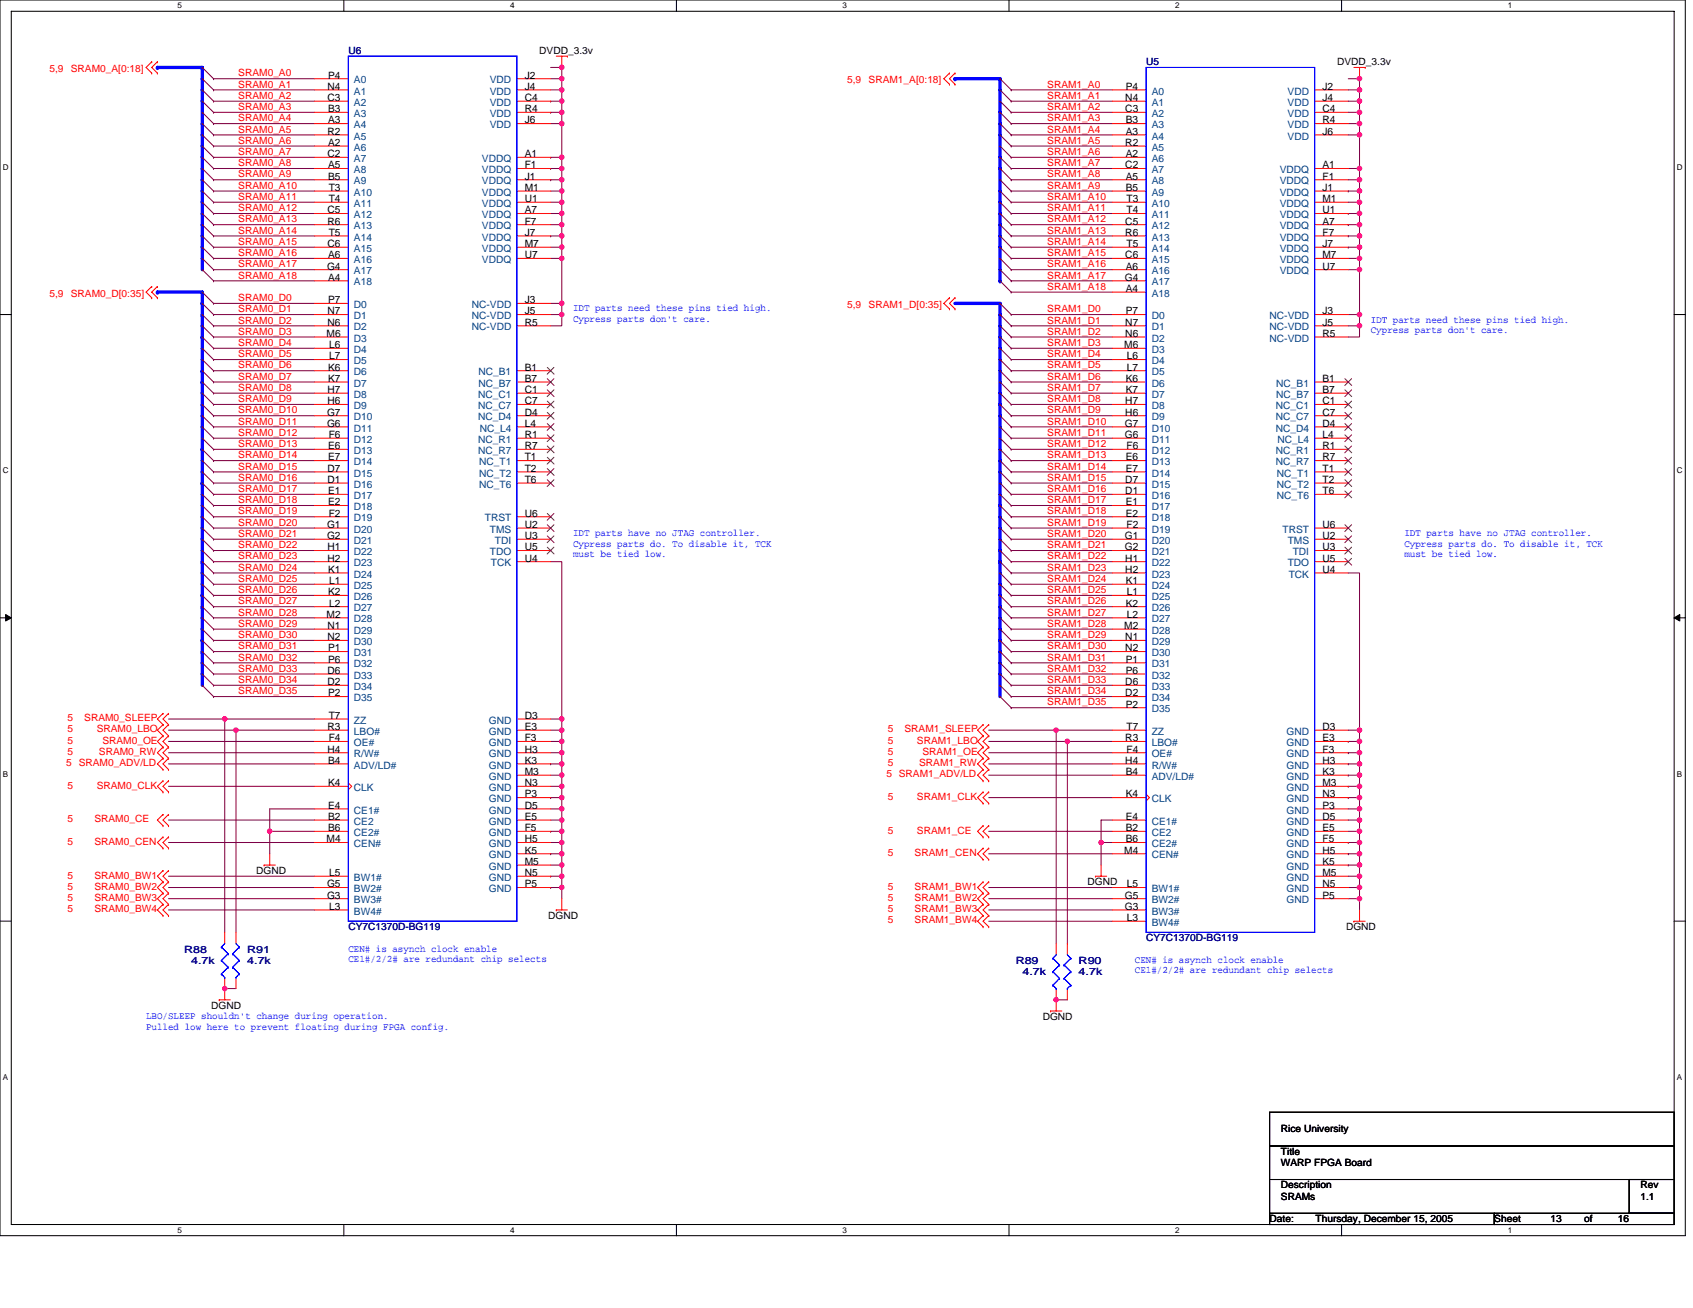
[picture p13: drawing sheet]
<svg xmlns="http://www.w3.org/2000/svg" width="279mm" height="216mm" viewBox="0 0 279 216" stroke-linecap="round" stroke-linejoin="round" font-family="sans-serif">
<defs><g id="words">
<g font-size="1.7" fill="#f00">
<text x="8.2" y="11.9">5,9</text>
<text x="11.7" y="11.9">SRAM0_A[0:18]</text>
<text x="39.3" y="12.6">SRAM0_A0</text>
<text x="39.3" y="14.5">SRAM0_A1</text>
<text x="39.3" y="16.3">SRAM0_A2</text>
<text x="139.8" y="13.7">5,9</text>
<text x="143.3" y="13.7">SRAM1_A[0:18]</text>
<text x="172.8" y="14.5">SRAM1_A0</text>
<text x="172.8" y="16.3">SRAM1_A1</text>
<text x="39.3" y="18.2">SRAM0_A3</text>
<text x="39.3" y="20">SRAM0_A4</text>
<text x="39.3" y="21.9">SRAM0_A5</text>
<text x="39.3" y="23.7">SRAM0_A6</text>
<text x="172.8" y="18.2">SRAM1_A2</text>
<text x="172.8" y="20">SRAM1_A3</text>
<text x="172.8" y="21.9">SRAM1_A4</text>
<text x="172.8" y="23.7">SRAM1_A5</text>
<text x="39.3" y="29.3">SRAM0_A9</text>
<text x="39.3" y="25.6">SRAM0_A7</text>
<text x="39.3" y="27.4">SRAM0_A8</text>
<text x="172.8" y="25.6">SRAM1_A6</text>
<text x="172.8" y="27.4">SRAM1_A7</text>
<text x="172.8" y="29.3">SRAM1_A8</text>
<text x="39.3" y="31.2">SRAM0_A10</text>
<text x="39.3" y="33">SRAM0_A11</text>
<text x="39.3" y="34.9">SRAM0_A12</text>
<text x="172.8" y="31.2">SRAM1_A9</text>
<text x="172.8" y="34.9">SRAM1_A11</text>
<text x="172.8" y="33">SRAM1_A10</text>
<text x="39.3" y="36.7">SRAM0_A13</text>
<text x="39.3" y="38.6">SRAM0_A14</text>
<text x="39.3" y="40.4">SRAM0_A15</text>
<text x="172.8" y="40.4">SRAM1_A14</text>
<text x="172.8" y="38.6">SRAM1_A13</text>
<text x="172.8" y="36.7">SRAM1_A12</text>
<text x="39.3" y="42.3">SRAM0_A16</text>
<text x="39.3" y="44.1">SRAM0_A17</text>
<text x="39.3" y="46">SRAM0_A18</text>
<text x="172.8" y="42.3">SRAM1_A15</text>
<text x="172.8" y="44.1">SRAM1_A16</text>
<text x="172.8" y="46">SRAM1_A17</text>
<text x="172.8" y="47.8">SRAM1_A18</text>
<text x="8.2" y="49">5,9</text>
<text x="11.7" y="49">SRAM0_D[0:35]</text>
<text x="39.3" y="49.7">SRAM0_D0</text>
<text x="39.3" y="53.4">SRAM0_D2</text>
<text x="39.3" y="51.5">SRAM0_D1</text>
<text x="139.8" y="50.8">5,9</text>
<text x="143.3" y="50.8">SRAM1_D[0:35]</text>
<text x="172.8" y="53.4">SRAM1_D1</text>
<text x="172.8" y="51.5">SRAM1_D0</text>
<text x="39.3" y="59">SRAM0_D5</text>
<text x="39.3" y="55.2">SRAM0_D3</text>
<text x="39.3" y="57.1">SRAM0_D4</text>
<text x="172.8" y="55.2">SRAM1_D2</text>
<text x="172.8" y="57.1">SRAM1_D3</text>
<text x="172.8" y="59">SRAM1_D4</text>
<text x="39.3" y="64.5">SRAM0_D8</text>
<text x="39.3" y="60.8">SRAM0_D6</text>
<text x="39.3" y="62.7">SRAM0_D7</text>
<text x="172.8" y="60.8">SRAM1_D5</text>
<text x="172.8" y="62.7">SRAM1_D6</text>
<text x="172.8" y="64.5">SRAM1_D7</text>
<text x="39.3" y="66.4">SRAM0_D9</text>
<text x="39.3" y="70.1">SRAM0_D11</text>
<text x="39.3" y="68.2">SRAM0_D10</text>
<text x="39.3" y="71.9">SRAM0_D12</text>
<text x="172.8" y="66.4">SRAM1_D8</text>
<text x="172.8" y="71.9">SRAM1_D11</text>
<text x="172.8" y="70.1">SRAM1_D10</text>
<text x="172.8" y="68.2">SRAM1_D9</text>
<text x="39.3" y="77.5">SRAM0_D15</text>
<text x="39.3" y="75.6">SRAM0_D14</text>
<text x="39.3" y="73.8">SRAM0_D13</text>
<text x="172.8" y="73.8">SRAM1_D12</text>
<text x="172.8" y="75.6">SRAM1_D13</text>
<text x="172.8" y="77.5">SRAM1_D14</text>
<text x="39.3" y="79.4">SRAM0_D16</text>
<text x="39.3" y="81.2">SRAM0_D17</text>
<text x="39.3" y="83.1">SRAM0_D18</text>
<text x="172.8" y="79.4">SRAM1_D15</text>
<text x="172.8" y="81.2">SRAM1_D16</text>
<text x="172.8" y="83.1">SRAM1_D17</text>
<text x="39.3" y="88.6">SRAM0_D21</text>
<text x="39.3" y="86.8">SRAM0_D20</text>
<text x="39.3" y="84.9">SRAM0_D19</text>
<text x="172.8" y="88.6">SRAM1_D20</text>
<text x="172.8" y="86.8">SRAM1_D19</text>
<text x="172.8" y="84.9">SRAM1_D18</text>
<text x="39.3" y="94.2">SRAM0_D24</text>
<text x="39.3" y="92.3">SRAM0_D23</text>
<text x="39.3" y="90.5">SRAM0_D22</text>
<text x="172.8" y="92.3">SRAM1_D22</text>
<text x="172.8" y="90.5">SRAM1_D21</text>
<text x="172.8" y="94.2">SRAM1_D23</text>
<text x="39.3" y="101.6">SRAM0_D28</text>
<text x="39.3" y="99.8">SRAM0_D27</text>
<text x="39.3" y="96.1">SRAM0_D25</text>
<text x="39.3" y="97.9">SRAM0_D26</text>
<text x="172.8" y="96.1">SRAM1_D24</text>
<text x="172.8" y="97.9">SRAM1_D25</text>
<text x="172.8" y="99.8">SRAM1_D26</text>
<text x="172.8" y="101.6">SRAM1_D27</text>
<text x="39.3" y="103.5">SRAM0_D29</text>
<text x="39.3" y="105.3">SRAM0_D30</text>
<text x="39.3" y="107.2">SRAM0_D31</text>
<text x="172.8" y="103.5">SRAM1_D28</text>
<text x="172.8" y="105.3">SRAM1_D29</text>
<text x="172.8" y="107.2">SRAM1_D30</text>
<text x="39.3" y="110.9">SRAM0_D33</text>
<text x="39.3" y="109">SRAM0_D32</text>
<text x="39.3" y="112.7">SRAM0_D34</text>
<text x="172.8" y="112.7">SRAM1_D33</text>
<text x="172.8" y="110.9">SRAM1_D32</text>
<text x="172.8" y="109">SRAM1_D31</text>
<text x="11.1" y="119">5</text>
<text x="13.9" y="119">SRAM0_SLEEP</text>
<text x="39.3" y="114.6">SRAM0_D35</text>
<text x="172.8" y="116.4">SRAM1_D35</text>
<text x="172.8" y="114.6">SRAM1_D34</text>
<text x="11.1" y="120.9">5</text>
<text x="11.1" y="124.6">5</text>
<text x="11.1" y="122.7">5</text>
<text x="16" y="120.9">SRAM0_LBO</text>
<text x="16.3" y="124.6">SRAM0_RW</text>
<text x="16.9" y="122.7">SRAM0_OE</text>
<text x="146.5" y="122.7">5</text>
<text x="146.5" y="120.9">5</text>
<text x="146.5" y="124.6">5</text>
<text x="149.3" y="120.9">SRAM1_SLEEP</text>
<text x="151.3" y="122.7">SRAM1_LBO</text>
<text x="152.2" y="124.6">SRAM1_OE</text>
<text x="10.9" y="126.5">5 SRAM0_ADV/LD</text>
<text x="11.1" y="130.2">5</text>
<text x="16" y="130.2">SRAM0_CLK</text>
<text x="146.3" y="128.3">5 SRAM1_ADV/LD</text>
<text x="146.5" y="126.5">5</text>
<text x="151.7" y="126.5">SRAM1_RW</text>
<text x="11.1" y="135.7">5</text>
<text x="15.6" y="135.7">SRAM0_CE</text>
<text x="146.5" y="137.6">5</text>
<text x="146.5" y="132">5</text>
<text x="151.3" y="137.6">SRAM1_CE</text>
<text x="151.3" y="132">SRAM1_CLK</text>
<text x="11.1" y="139.4">5</text>
<text x="15.6" y="139.4">SRAM0_CEN</text>
<text x="146.5" y="141.3">5</text>
<text x="150.9" y="141.3">SRAM1_CEN</text>
<text x="11.1" y="145">5</text>
<text x="11.1" y="146.9">5</text>
<text x="11.1" y="148.7">5</text>
<text x="15.6" y="145">SRAM0_BW1</text>
<text x="15.6" y="146.9">SRAM0_BW2</text>
<text x="15.6" y="148.7">SRAM0_BW3</text>
<text x="146.5" y="146.9">5</text>
<text x="146.5" y="148.7">5</text>
<text x="150.9" y="146.9">SRAM1_BW1</text>
<text x="150.9" y="148.7">SRAM1_BW2</text>
<text x="11.1" y="150.6">5</text>
<text x="15.6" y="150.6">SRAM0_BW4</text>
<text x="146.5" y="150.6">5</text>
<text x="146.5" y="152.4">5</text>
<text x="150.9" y="150.6">SRAM1_BW3</text>
<text x="150.9" y="152.4">SRAM1_BW4</text>
</g>
<g font-size="1.7" fill="#000080">
<text x="57.5" y="8.9">U6</text>
<text x="189.1" y="10.8">U5</text>
<text x="57.5" y="153.5">CY7C1370D-BG119</text>
<text x="189.1" y="155.4">CY7C1370D-BG119</text>
<text x="30.4" y="157.2">R88</text>
<text x="31.5" y="159.1">4.7k</text>
<text x="40.8" y="157.2">R91</text>
<text x="40.8" y="159.1">4.7k</text>
<text x="167.6" y="159.1">R89</text>
<text x="168.7" y="161">4.7k</text>
<text x="178" y="159.1">R90</text>
<text x="178" y="161">4.7k</text>
</g>
<g font-size="1.7">
<text x="89" y="8.9">DVDD_3.3v</text>
<text x="220.7" y="10.8">DVDD_3.3v</text>
<text x="54.1" y="14.8">N4</text>
<text x="54.1" y="16.7">C3</text>
<text x="54.1" y="13">P4</text>
<text x="86.6" y="13">J2</text>
<text x="86.6" y="16.7">C4</text>
<text x="86.6" y="14.8">J4</text>
<text x="185.7" y="16.7">N4</text>
<text x="185.8" y="14.8">P4</text>
<text x="218.2" y="14.8">J2</text>
<text x="218.2" y="16.7">J4</text>
<text x="54.1" y="22.2">R2</text>
<text x="54.1" y="18.5">B3</text>
<text x="54.1" y="20.4">A3</text>
<text x="86.6" y="18.5">R4</text>
<text x="86.6" y="20.4">J6</text>
<text x="185.7" y="18.5">C3</text>
<text x="185.8" y="20.4">B3</text>
<text x="185.8" y="22.2">A3</text>
<text x="218.2" y="18.5">C4</text>
<text x="218.2" y="20.4">R4</text>
<text x="218.2" y="22.2">J6</text>
<text x="54.1" y="26">C2</text>
<text x="54.1" y="24.1">A2</text>
<text x="54.1" y="27.8">A5</text>
<text x="54.1" y="29.7">B5</text>
<text x="86.6" y="26">A1</text>
<text x="86.6" y="27.8">F1</text>
<text x="86.6" y="29.7">J1</text>
<text x="185.7" y="24.1">R2</text>
<text x="185.7" y="27.8">C2</text>
<text x="185.8" y="26">A2</text>
<text x="185.8" y="29.7">A5</text>
<text x="218.2" y="27.8">A1</text>
<text x="218.2" y="29.7">F1</text>
<text x="54.1" y="35.2">C5</text>
<text x="54.3" y="31.5">T3</text>
<text x="54.3" y="33.4">T4</text>
<text x="86.6" y="31.5">M1</text>
<text x="86.6" y="33.4">U1</text>
<text x="86.6" y="35.2">A7</text>
<text x="185.8" y="31.5">B5</text>
<text x="185.9" y="33.4">T3</text>
<text x="185.9" y="35.2">T4</text>
<text x="218.2" y="31.5">J1</text>
<text x="218.2" y="33.4">M1</text>
<text x="218.2" y="35.2">U1</text>
<text x="54.1" y="37.1">R6</text>
<text x="54.1" y="40.8">C6</text>
<text x="54.3" y="38.9">T5</text>
<text x="86.6" y="37.1">F7</text>
<text x="86.6" y="38.9">J7</text>
<text x="86.6" y="40.8">M7</text>
<text x="185.7" y="37.1">C5</text>
<text x="185.7" y="38.9">R6</text>
<text x="185.9" y="40.8">T5</text>
<text x="218.2" y="37.1">A7</text>
<text x="218.2" y="38.9">F7</text>
<text x="218.2" y="40.8">J7</text>
<text x="54" y="44.5">G4</text>
<text x="54.1" y="42.6">A6</text>
<text x="54.1" y="46.3">A4</text>
<text x="86.6" y="42.6">U7</text>
<text x="185.6" y="46.3">G4</text>
<text x="185.7" y="42.6">C6</text>
<text x="185.8" y="44.5">A6</text>
<text x="218.2" y="42.6">M7</text>
<text x="218.2" y="44.5">U7</text>
<text x="54.1" y="51.9">N7</text>
<text x="54.1" y="53.8">N6</text>
<text x="54.1" y="50.1">P7</text>
<text x="86.6" y="51.9">J5</text>
<text x="86.6" y="53.8">R5</text>
<text x="86.6" y="50.1">J3</text>
<text x="185.7" y="53.8">N7</text>
<text x="185.8" y="51.9">P7</text>
<text x="185.8" y="48.2">A4</text>
<text x="218.2" y="53.8">J5</text>
<text x="218.2" y="51.9">J3</text>
<text x="53.9" y="55.6">M6</text>
<text x="54.3" y="57.5">L6</text>
<text x="54.3" y="59.3">L7</text>
<text x="185.5" y="57.5">M6</text>
<text x="185.7" y="55.6">N6</text>
<text x="186" y="59.3">L6</text>
<text x="218.2" y="55.6">R5</text>
<text x="54.1" y="64.9">H7</text>
<text x="54.1" y="61.2">K6</text>
<text x="54.1" y="63">K7</text>
<text x="86.6" y="64.9">C1</text>
<text x="86.6" y="61.2">B1</text>
<text x="86.6" y="63">B7</text>
<text x="185.8" y="63">K6</text>
<text x="185.8" y="64.9">K7</text>
<text x="186" y="61.2">L7</text>
<text x="218.2" y="63">B1</text>
<text x="218.2" y="64.9">B7</text>
<text x="54" y="68.6">G7</text>
<text x="54" y="70.4">G6</text>
<text x="54.1" y="66.7">H6</text>
<text x="86.6" y="70.4">L4</text>
<text x="86.6" y="68.6">D4</text>
<text x="86.6" y="66.7">C7</text>
<text x="185.6" y="70.4">G7</text>
<text x="185.7" y="66.7">H7</text>
<text x="185.7" y="68.6">H6</text>
<text x="218.2" y="66.7">C1</text>
<text x="218.2" y="70.4">D4</text>
<text x="218.2" y="68.6">C7</text>
<text x="54.1" y="77.9">D7</text>
<text x="54.1" y="74.1">E6</text>
<text x="54.1" y="76">E7</text>
<text x="54.3" y="72.3">F6</text>
<text x="86.6" y="72.3">R1</text>
<text x="86.6" y="74.1">R7</text>
<text x="86.6" y="76">T1</text>
<text x="86.6" y="77.9">T2</text>
<text x="185.6" y="72.3">G6</text>
<text x="185.8" y="76">E6</text>
<text x="185.8" y="77.9">E7</text>
<text x="185.9" y="74.1">F6</text>
<text x="218.2" y="72.3">L4</text>
<text x="218.2" y="74.1">R1</text>
<text x="218.2" y="76">R7</text>
<text x="218.2" y="77.9">T1</text>
<text x="54.1" y="79.7">D1</text>
<text x="54.1" y="81.6">E1</text>
<text x="54.1" y="83.4">E2</text>
<text x="86.6" y="79.7">T6</text>
<text x="185.7" y="79.7">D7</text>
<text x="185.7" y="81.6">D1</text>
<text x="185.8" y="83.4">E1</text>
<text x="218.2" y="79.7">T2</text>
<text x="218.2" y="81.6">T6</text>
<text x="54" y="87.1">G1</text>
<text x="54" y="89">G2</text>
<text x="54.3" y="85.3">F2</text>
<text x="86.6" y="89">U3</text>
<text x="86.6" y="87.1">U2</text>
<text x="86.6" y="85.3">U6</text>
<text x="185.6" y="89">G1</text>
<text x="185.8" y="85.3">E2</text>
<text x="185.9" y="87.1">F2</text>
<text x="218.2" y="87.1">U6</text>
<text x="218.2" y="89">U2</text>
<text x="54.1" y="90.8">H1</text>
<text x="54.1" y="92.7">H2</text>
<text x="54.1" y="94.6">K1</text>
<text x="86.6" y="92.7">U4</text>
<text x="86.6" y="90.8">U5</text>
<text x="185.6" y="90.8">G2</text>
<text x="185.7" y="92.7">H1</text>
<text x="185.7" y="94.6">H2</text>
<text x="218.2" y="90.8">U3</text>
<text x="218.2" y="94.6">U4</text>
<text x="218.2" y="92.7">U5</text>
<text x="53.9" y="102">M2</text>
<text x="54.1" y="98.3">K2</text>
<text x="54.3" y="96.4">L1</text>
<text x="54.3" y="100.1">L2</text>
<text x="185.8" y="96.4">K1</text>
<text x="185.8" y="100.1">K2</text>
<text x="186" y="98.3">L1</text>
<text x="186" y="102">L2</text>
<text x="54.1" y="103.8">N1</text>
<text x="54.1" y="105.7">N2</text>
<text x="54.1" y="107.5">P1</text>
<text x="185.5" y="103.8">M2</text>
<text x="185.7" y="105.7">N1</text>
<text x="185.7" y="107.5">N2</text>
<text x="54.1" y="111.2">D6</text>
<text x="54.1" y="113.1">D2</text>
<text x="54.1" y="109.4">P6</text>
<text x="185.7" y="113.1">D6</text>
<text x="185.8" y="109.4">P1</text>
<text x="185.8" y="111.2">P6</text>
<text x="54.1" y="115">P2</text>
<text x="54.3" y="118.7">T7</text>
<text x="86.6" y="118.7">D3</text>
<text x="185.7" y="115">D2</text>
<text x="185.8" y="116.8">P2</text>
<text x="54.1" y="120.5">R3</text>
<text x="54.1" y="124.2">H4</text>
<text x="54.3" y="122.4">F4</text>
<text x="86.6" y="120.5">E3</text>
<text x="86.6" y="122.4">F3</text>
<text x="86.6" y="124.2">H3</text>
<text x="185.7" y="122.4">R3</text>
<text x="185.9" y="124.2">F4</text>
<text x="185.9" y="120.5">T7</text>
<text x="218.2" y="120.5">D3</text>
<text x="218.2" y="122.4">E3</text>
<text x="218.2" y="124.2">F3</text>
<text x="54.1" y="126.1">B4</text>
<text x="54.1" y="129.8">K4</text>
<text x="86.6" y="126.1">K3</text>
<text x="86.6" y="127.9">M3</text>
<text x="86.6" y="129.8">N3</text>
<text x="86.6" y="131.6">P3</text>
<text x="185.7" y="126.1">H4</text>
<text x="185.8" y="127.9">B4</text>
<text x="185.8" y="131.6">K4</text>
<text x="218.2" y="126.1">H3</text>
<text x="218.2" y="127.9">K3</text>
<text x="218.2" y="129.8">M3</text>
<text x="218.2" y="131.6">N3</text>
<text x="54.1" y="133.5">E4</text>
<text x="54.1" y="135.3">B2</text>
<text x="54.1" y="137.2">B6</text>
<text x="86.6" y="133.5">D5</text>
<text x="86.6" y="135.3">E5</text>
<text x="86.6" y="137.2">F5</text>
<text x="185.8" y="135.3">E4</text>
<text x="185.8" y="137.2">B2</text>
<text x="218.2" y="133.5">P3</text>
<text x="218.2" y="135.3">D5</text>
<text x="218.2" y="137.2">E5</text>
<text x="53.9" y="139">M4</text>
<text x="86.6" y="139">H5</text>
<text x="86.6" y="140.9">K5</text>
<text x="86.6" y="142.8">M5</text>
<text x="185.5" y="140.9">M4</text>
<text x="185.8" y="139">B6</text>
<text x="218.2" y="139">F5</text>
<text x="218.2" y="140.9">H5</text>
<text x="218.2" y="142.8">K5</text>
<text x="42.3" y="144.3">DGND</text>
<text x="54" y="146.5">G5</text>
<text x="54" y="148.3">G3</text>
<text x="54.3" y="144.6">L5</text>
<text x="86.6" y="144.6">N5</text>
<text x="86.6" y="146.5">P5</text>
<text x="179.5" y="146.1">DGND</text>
<text x="185.6" y="148.3">G5</text>
<text x="186" y="146.5">L5</text>
<text x="218.2" y="144.6">M5</text>
<text x="218.2" y="146.5">N5</text>
<text x="218.2" y="148.3">P5</text>
<text x="54.3" y="150.2">L3</text>
<text x="90.5" y="151.7">DGND</text>
<text x="185.6" y="150.2">G3</text>
<text x="186" y="152">L3</text>
<text x="222.1" y="153.5">DGND</text>
<text x="34.9" y="166.5">DGND</text>
<text x="172.1" y="168.4">DGND</text>
<text x="211.4" y="190.6">Title</text>
<text x="211.4" y="186.9">Rice University</text>
<text x="211.4" y="196.2">Description</text>
<text x="211.4" y="192.5">WARP FPGA Board</text>
<text x="270.7" y="196.2">Rev</text>
<text x="209.5" y="201.7">Date:</text>
<text x="211.4" y="198">SRAMs</text>
<text x="217.1" y="201.7">Thursday, December 15, 2005</text>
<text x="246.6" y="201.7">Sheet</text>
<text x="255.9" y="201.7">13</text>
<text x="261.5" y="201.7">of</text>
<text x="267" y="201.7">16</text>
<text x="270.7" y="198">1.1</text>
</g>
<g font-size="1.7" fill="#004080">
<text x="58.4" y="13.8">A0</text>
<text x="58.4" y="15.6">A1</text>
<text x="58.4" y="17.5">A2</text>
<text x="80.8" y="13.8">VDD</text>
<text x="80.8" y="17.5">VDD</text>
<text x="80.8" y="15.6">VDD</text>
<text x="190.1" y="15.6">A0</text>
<text x="190.1" y="17.5">A1</text>
<text x="212.5" y="15.6">VDD</text>
<text x="212.5" y="17.5">VDD</text>
<text x="58.4" y="19.3">A3</text>
<text x="58.4" y="21.2">A4</text>
<text x="58.4" y="23">A5</text>
<text x="80.8" y="19.3">VDD</text>
<text x="80.8" y="21.2">VDD</text>
<text x="190.1" y="19.3">A2</text>
<text x="190.1" y="21.2">A3</text>
<text x="190.1" y="23">A4</text>
<text x="212.5" y="19.3">VDD</text>
<text x="212.5" y="21.2">VDD</text>
<text x="212.5" y="23">VDD</text>
<text x="58.4" y="24.9">A6</text>
<text x="58.4" y="26.7">A7</text>
<text x="58.4" y="28.6">A8</text>
<text x="79.5" y="26.7">VDDQ</text>
<text x="79.5" y="28.6">VDDQ</text>
<text x="190.1" y="24.9">A5</text>
<text x="190.1" y="26.7">A6</text>
<text x="190.1" y="28.6">A7</text>
<text x="211.2" y="28.6">VDDQ</text>
<text x="58.4" y="32.3">A10</text>
<text x="58.4" y="34.1">A11</text>
<text x="58.4" y="30.4">A9</text>
<text x="79.5" y="30.4">VDDQ</text>
<text x="79.5" y="32.3">VDDQ</text>
<text x="79.5" y="34.1">VDDQ</text>
<text x="190.1" y="34.1">A10</text>
<text x="190.1" y="30.4">A8</text>
<text x="190.1" y="32.3">A9</text>
<text x="211.2" y="30.4">VDDQ</text>
<text x="211.2" y="32.3">VDDQ</text>
<text x="211.2" y="34.1">VDDQ</text>
<text x="58.4" y="36">A12</text>
<text x="58.4" y="37.8">A13</text>
<text x="58.4" y="39.7">A14</text>
<text x="58.4" y="41.6">A15</text>
<text x="79.5" y="36">VDDQ</text>
<text x="79.5" y="37.8">VDDQ</text>
<text x="79.5" y="39.7">VDDQ</text>
<text x="79.5" y="41.6">VDDQ</text>
<text x="190.1" y="36">A11</text>
<text x="190.1" y="37.8">A12</text>
<text x="190.1" y="39.7">A13</text>
<text x="190.1" y="41.6">A14</text>
<text x="211.2" y="36">VDDQ</text>
<text x="211.2" y="37.8">VDDQ</text>
<text x="211.2" y="39.7">VDDQ</text>
<text x="211.2" y="41.6">VDDQ</text>
<text x="58.4" y="43.4">A16</text>
<text x="58.4" y="45.3">A17</text>
<text x="58.4" y="47.1">A18</text>
<text x="79.5" y="43.4">VDDQ</text>
<text x="190.1" y="43.4">A15</text>
<text x="190.1" y="45.3">A16</text>
<text x="190.1" y="47.1">A17</text>
<text x="211.2" y="43.4">VDDQ</text>
<text x="211.2" y="45.3">VDDQ</text>
<text x="58.4" y="50.8">D0</text>
<text x="58.4" y="52.7">D1</text>
<text x="77.9" y="52.7">NC-VDD</text>
<text x="77.9" y="50.8">NC-VDD</text>
<text x="190.1" y="52.7">D0</text>
<text x="190.1" y="49">A18</text>
<text x="209.5" y="52.7">NC-VDD</text>
<text x="58.4" y="54.5">D2</text>
<text x="58.4" y="56.4">D3</text>
<text x="58.4" y="58.3">D4</text>
<text x="77.9" y="54.5">NC-VDD</text>
<text x="190.1" y="54.5">D1</text>
<text x="190.1" y="56.4">D2</text>
<text x="190.1" y="58.3">D3</text>
<text x="209.5" y="54.5">NC-VDD</text>
<text x="209.5" y="56.4">NC-VDD</text>
<text x="58.4" y="60.1">D5</text>
<text x="58.4" y="62">D6</text>
<text x="58.4" y="65.7">D8</text>
<text x="58.4" y="63.8">D7</text>
<text x="78.9" y="65.7">NC_C1</text>
<text x="79" y="62">NC_B1</text>
<text x="79" y="63.8">NC_B7</text>
<text x="190.1" y="60.1">D4</text>
<text x="190.1" y="62">D5</text>
<text x="190.1" y="63.8">D6</text>
<text x="190.1" y="65.7">D7</text>
<text x="210.6" y="63.8">NC_B1</text>
<text x="210.6" y="65.7">NC_B7</text>
<text x="58.4" y="69.4">D10</text>
<text x="58.4" y="71.2">D11</text>
<text x="58.4" y="67.5">D9</text>
<text x="78.9" y="69.4">NC_D4</text>
<text x="78.9" y="67.5">NC_C7</text>
<text x="79.2" y="71.2">NC_L4</text>
<text x="190.1" y="71.2">D10</text>
<text x="190.1" y="67.5">D8</text>
<text x="190.1" y="69.4">D9</text>
<text x="210.5" y="67.5">NC_C1</text>
<text x="210.5" y="71.2">NC_D4</text>
<text x="210.5" y="69.4">NC_C7</text>
<text x="58.4" y="73.1">D12</text>
<text x="58.4" y="74.9">D13</text>
<text x="58.4" y="76.8">D14</text>
<text x="78.9" y="73.1">NC_R1</text>
<text x="78.9" y="74.9">NC_R7</text>
<text x="79.1" y="76.8">NC_T1</text>
<text x="190.1" y="73.1">D11</text>
<text x="190.1" y="74.9">D12</text>
<text x="190.1" y="76.8">D13</text>
<text x="210.5" y="74.9">NC_R1</text>
<text x="210.5" y="76.8">NC_R7</text>
<text x="210.8" y="73.1">NC_L4</text>
<text x="58.4" y="78.7">D15</text>
<text x="58.4" y="80.5">D16</text>
<text x="58.4" y="82.4">D17</text>
<text x="79.1" y="78.7">NC_T2</text>
<text x="79.1" y="80.5">NC_T6</text>
<text x="190.1" y="78.7">D14</text>
<text x="190.1" y="80.5">D15</text>
<text x="190.1" y="82.4">D16</text>
<text x="210.7" y="78.7">NC_T1</text>
<text x="210.7" y="80.5">NC_T2</text>
<text x="210.7" y="82.4">NC_T6</text>
<text x="58.4" y="84.2">D18</text>
<text x="58.4" y="86.1">D19</text>
<text x="58.4" y="87.9">D20</text>
<text x="58.4" y="89.8">D21</text>
<text x="80" y="86.1">TRST</text>
<text x="80.9" y="87.9">TMS</text>
<text x="81.7" y="89.8">TDI</text>
<text x="190.1" y="84.2">D17</text>
<text x="190.1" y="86.1">D18</text>
<text x="190.1" y="87.9">D19</text>
<text x="190.1" y="89.8">D20</text>
<text x="211.7" y="87.9">TRST</text>
<text x="212.5" y="89.8">TMS</text>
<text x="58.4" y="91.6">D22</text>
<text x="58.4" y="93.5">D23</text>
<text x="58.4" y="95.3">D24</text>
<text x="80.9" y="91.6">TDO</text>
<text x="81" y="93.5">TCK</text>
<text x="190.1" y="91.6">D21</text>
<text x="190.1" y="93.5">D22</text>
<text x="190.1" y="95.3">D23</text>
<text x="212.5" y="93.5">TDO</text>
<text x="212.7" y="95.3">TCK</text>
<text x="213.3" y="91.6">TDI</text>
<text x="58.4" y="97.2">D25</text>
<text x="58.4" y="99">D26</text>
<text x="58.4" y="100.9">D27</text>
<text x="190.1" y="97.2">D24</text>
<text x="190.1" y="99">D25</text>
<text x="190.1" y="100.9">D26</text>
<text x="58.4" y="102.7">D28</text>
<text x="58.4" y="104.6">D29</text>
<text x="58.4" y="106.5">D30</text>
<text x="190.1" y="102.7">D27</text>
<text x="190.1" y="104.6">D28</text>
<text x="190.1" y="106.5">D29</text>
<text x="58.4" y="108.3">D31</text>
<text x="58.4" y="110.2">D32</text>
<text x="58.4" y="112">D33</text>
<text x="58.4" y="113.9">D34</text>
<text x="190.1" y="108.3">D30</text>
<text x="190.1" y="110.2">D31</text>
<text x="190.1" y="112">D32</text>
<text x="190.1" y="113.9">D33</text>
<text x="58.4" y="115.7">D35</text>
<text x="58.4" y="119.4">ZZ</text>
<text x="80.7" y="119.4">GND</text>
<text x="190.1" y="115.7">D34</text>
<text x="190.1" y="117.6">D35</text>
<text x="58.4" y="121.3">LBO#</text>
<text x="58.4" y="123.1">OE#</text>
<text x="58.4" y="125">R/W#</text>
<text x="80.7" y="121.3">GND</text>
<text x="80.7" y="123.1">GND</text>
<text x="80.7" y="125">GND</text>
<text x="190.1" y="123.1">LBO#</text>
<text x="190.1" y="125">OE#</text>
<text x="190.1" y="121.3">ZZ</text>
<text x="212.3" y="121.3">GND</text>
<text x="212.3" y="123.1">GND</text>
<text x="212.3" y="125">GND</text>
<text x="58.4" y="126.9">ADV/LD#</text>
<text x="58.4" y="130.6">CLK</text>
<text x="80.7" y="126.9">GND</text>
<text x="80.7" y="128.7">GND</text>
<text x="80.7" y="130.6">GND</text>
<text x="190.1" y="128.7">ADV/LD#</text>
<text x="190.1" y="126.9">R/W#</text>
<text x="212.3" y="126.9">GND</text>
<text x="212.3" y="128.7">GND</text>
<text x="212.3" y="130.6">GND</text>
<text x="58.4" y="134.3">CE1#</text>
<text x="58.4" y="136.1">CE2</text>
<text x="58.4" y="138">CE2#</text>
<text x="80.7" y="132.4">GND</text>
<text x="80.7" y="134.3">GND</text>
<text x="80.7" y="136.1">GND</text>
<text x="80.7" y="138">GND</text>
<text x="190.1" y="136.1">CE1#</text>
<text x="190.1" y="138">CE2</text>
<text x="190.1" y="132.4">CLK</text>
<text x="212.3" y="132.4">GND</text>
<text x="212.3" y="134.3">GND</text>
<text x="212.3" y="136.1">GND</text>
<text x="212.3" y="138">GND</text>
<text x="58.4" y="139.8">CEN#</text>
<text x="80.7" y="139.8">GND</text>
<text x="80.7" y="141.7">GND</text>
<text x="80.7" y="143.6">GND</text>
<text x="190.1" y="139.8">CE2#</text>
<text x="190.1" y="141.7">CEN#</text>
<text x="212.3" y="139.8">GND</text>
<text x="212.3" y="141.7">GND</text>
<text x="212.3" y="143.6">GND</text>
<text x="58.4" y="145.4">BW1#</text>
<text x="58.4" y="147.3">BW2#</text>
<text x="58.4" y="149.1">BW3#</text>
<text x="80.7" y="145.4">GND</text>
<text x="80.7" y="147.3">GND</text>
<text x="190.1" y="147.3">BW1#</text>
<text x="190.1" y="149.1">BW2#</text>
<text x="212.3" y="145.4">GND</text>
<text x="212.3" y="147.3">GND</text>
<text x="212.3" y="149.1">GND</text>
<text x="58.4" y="151">BW4#</text>
<text x="190.1" y="151">BW3#</text>
<text x="190.1" y="152.8">BW4#</text>
</g>
<g font-size="1.7" fill="#00f">
<text x="94.6" y="51.4">IDT parts need these pins tied high.</text>
<text x="94.6" y="53.1">Cypress parts don't care.</text>
<text x="226.2" y="53.2">IDT parts need these pins tied high.</text>
<text x="226.2" y="55">Cypress parts don't care.</text>
<text x="94.6" y="88.5">IDT parts have no JTAG controller.</text>
<text x="231.8" y="88.5">IDT parts have no JTAG controller.</text>
<text x="94.6" y="90.2">Cypress parts do. To disable it, TCK</text>
<text x="94.6" y="92">must be tied low.</text>
<text x="231.8" y="90.2">Cypress parts do. To disable it, TCK</text>
<text x="231.8" y="92">must be tied low.</text>
<text x="57.5" y="157.1">CEN# is asynch clock enable</text>
<text x="57.5" y="158.8">CE1#/2/2# are redundant chip selects</text>
<text x="187.3" y="158.9">CEN# is asynch clock enable</text>
<text x="187.3" y="160.7">CE1#/2/2# are redundant chip selects</text>
<text x="24.1" y="168.2">LBO/SLEEP shouldn't change during operation.</text>
<text x="24.1" y="169.9">Pulled low here to prevent floating during FPGA config.</text>
</g>
<g font-size="1.3">
<text x="29.3" y="1.4">5</text>
<text x="84.2" y="1.4">4</text>
<text x="139.1" y="1.4">3</text>
<text x="194" y="1.4">2</text>
<text x="248.8" y="1.4">1</text>
<text x=".5" y="28.1">D</text>
<text x="276.8" y="28.1">D</text>
<text x=".5" y="78.1">C</text>
<text x="276.8" y="78.1">C</text>
<text x=".5" y="128.2">B</text>
<text x="276.8" y="128.2">B</text>
<text x=".5" y="178.2">A</text>
<text x="276.8" y="178.2">A</text>
<text x="29.3" y="203.5">5</text>
<text x="84.2" y="203.5">4</text>
<text x="139.1" y="203.5">3</text>
<text x="194" y="203.5">2</text>
<text x="248.8" y="203.5">1</text>
</g>
</g></defs>
<path d="M0 0h278.1v204h-278.1zM1.9 1.9h274.4v200.2h-274.4z" fill="none" stroke="#000" stroke-width=".17"/>
<g fill="#fff">
<path d="M29.3 .2h.7v1.5h-.7z"/>
<path d="M29.3 202.3h.7v1.5h-.7z"/>
</g>
<path d="M56.7 0v1.9M56.7 202.1v1.9" fill="none" stroke="#000" stroke-width=".17"/>
<g fill="#fff">
<path d="M84.2 .2h.7v1.5h-.7z"/>
<path d="M84.2 202.3h.7v1.5h-.7z"/>
</g>
<path d="M111.6 0v1.9M111.6 202.1v1.9" fill="none" stroke="#000" stroke-width=".17"/>
<g fill="#fff">
<path d="M139.1 .2h.7v1.5h-.7z"/>
<path d="M139.1 202.3h.7v1.5h-.7z"/>
</g>
<path d="M166.5 0v1.9M166.5 202.1v1.9" fill="none" stroke="#000" stroke-width=".17"/>
<g fill="#fff">
<path d="M194 .2h.7v1.5h-.7z"/>
<path d="M194 202.3h.7v1.5h-.7z"/>
</g>
<path d="M221.4 0v1.9M221.4 202.1v1.9" fill="none" stroke="#000" stroke-width=".17"/>
<g fill="#fff">
<path d="M248.8 .2h.8v1.5h-.8z"/>
<path d="M248.8 202.3h.8v1.5h-.8z"/>
<path d="M.5 26.9h.9v1.4h-.9z"/>
<path d="M276.8 26.9h.9v1.4h-.9z"/>
<path d="M.5 76.9h.9v1.5h-.9z"/>
<path d="M276.8 76.9h.9v1.5h-.9z"/>
</g>
<path d="M0 51.9h1.9M276.3 51.9h1.9" fill="none" stroke="#000" stroke-width=".17"/>
<g fill="#fff">
<path d="M.5 127h.8v1.5h-.8z"/>
<path d="M276.8 127h.8v1.5h-.8z"/>
</g>
<path d="M0 102h1.9M276.3 102h1.9" fill="none" stroke="#000" stroke-width=".17"/>
<path d="M.9 101.4l1 .6-1 .5zM276.3 102l.9-.6v1.1z" fill="#000" stroke="#000" stroke-width=".17"/>
<g fill="#fff">
<path d="M.5 177.1h.8v1.4h-.8z"/>
<path d="M276.8 177.1h.8v1.4h-.8z"/>
</g>
<path d="M0 152h1.9M276.3 152h1.9M209.5 183.6h66.8v5.5h-66.8zM209.5 189.1h66.8v5.6h-66.8zM209.5 194.7v5.6M268.9 194.7h7.4v5.6h-7.4zM209.5 200.3h37.1v1.8h-37.1zM209.5 200.3h.1M246.6 200.3h29.7v1.8h-29.7z" fill="none" stroke="#000" stroke-width=".17"/>
<g fill="none" stroke="#800040" stroke-width=".17">
<path d="M33.4 11.1h.1M33.4 16.7h.1M33.4 14.8h.1M33.4 13h.1M33.4 18.5h.1M33.4 11.1l1.8 1.9M33.4 16.7l1.8 1.8M33.4 14.8l1.8 1.9M33.4 13l1.8 1.8M33.4 18.5l1.8 1.9M35.2 13h.1M35.2 14.8h.1"/>
<path d="M35.2 16.7h.1M35.2 18.5h.1M35.2 14.8h16.7M35.2 16.7h16.7M35.2 18.5h16.7M35.2 13h16.7M90.9 14.8h1.8M90.9 18.5h.1M90.9 16.7h.1M90.9 13h1.8M90.9 11.1h1.8M90.9 16.7h1.8"/>
<path d="M90.9 18.5h1.8M92.7 14.8h.1M92.7 18.5h.1M92.7 13h.1M92.7 16.7h.1M92.7 11.1h.1M92.7 11.1v14.9M165 16.7h.1M165 13h.1M165 14.8h.1M165 18.5h.1M165 16.7l1.9 1.8"/>
<path d="M165 13l1.9 1.8M165 14.8l1.9 1.9M165 18.5l1.9 1.9M166.9 14.8h.1M166.9 16.7h.1M166.9 18.5h.1M166.9 14.8h16.7M166.9 16.7h16.7M166.9 18.5h16.7M222.5 16.7h1.9M222.5 18.5h1.9M222.5 14.8h1.9"/>
<path d="M222.5 13h1.9M224.4 13h.1M224.4 14.8h.1M224.4 14.8v1.9M224.4 18.5v1.9M224.4 16.7h.1M224.4 13v1.8M224.4 16.7v1.8M33.4 26h.1M33.4 35.2h.1M33.4 37.1h.1M33.4 22.3h.1"/>
<path d="M33.4 38.9h.1M33.4 29.7h.1M33.4 20.4h.1M33.4 33.4h.1M33.4 31.5h.1M33.4 24.1h.1M33.4 27.8h.1M33.4 26l1.8 1.8M33.4 35.2l1.8 1.9M33.4 37.1l1.8 1.8M33.4 22.3l1.8 1.8M33.4 38.9l1.8 1.9"/>
<path d="M33.4 29.7l1.8 1.8M33.4 20.4l1.8 1.9M33.4 33.4l1.8 1.8M33.4 31.5l1.8 1.9M33.4 24.1l1.8 1.9M33.4 27.8l1.8 1.9M35.2 29.7h.1M35.2 31.5h.1M35.2 33.4h.1M35.2 35.2h.1M35.2 37.1h.1M35.2 38.9h.1"/>
<path d="M35.2 20.4h.1M35.2 22.3h.1M35.2 24.1h.1M35.2 26h.1M35.2 27.8h.1M35.2 29.7h16.7M35.2 20.4h16.7M35.2 22.3h16.7M35.2 24.1h16.7M35.2 26h16.7M35.2 27.8h16.7M35.2 31.5h16.7"/>
<path d="M35.2 35.2h16.7M35.2 33.4h16.7M35.2 38.9h16.7M35.2 37.1h16.7M90.9 20.4h1.8M90.9 35.2h1.8M90.9 37.1h1.8M90.9 29.7h.1M90.9 33.4h1.8M90.9 38.9h.1M90.9 27.8h.1M90.9 26h.1"/>
<path d="M90.9 31.5h1.8M90.9 29.7h1.8M90.9 26h1.8M90.9 27.8h1.8M90.9 38.9h1.8M92.7 26v1.8M92.7 33.4h.1M92.7 29.7h.1M92.7 38.9v1.9M92.7 20.4h.1M92.7 35.2h.1M92.7 31.5h.1"/>
<path d="M92.7 37.1h.1M92.7 27.8h.1M92.7 27.8v11.1M165 22.3h.1M165 29.7h.1M165 26h.1M165 24.1h.1M165 31.5h.1M165 35.2h.1M165 27.8h.1M165 33.4h.1M165 20.4h.1"/>
<path d="M165 38.9h.1M165 37.1h.1M165 22.3l1.9 1.8M165 29.7l1.9 1.8M165 26l1.9 1.8M165 24.1l1.9 1.9M165 31.5l1.9 1.9M165 35.2l1.9 1.9M165 27.8l1.9 1.9M165 33.4l1.9 1.8M165 20.4l1.9 1.9M165 38.9l1.9 1.9"/>
<path d="M165 37.1l1.9 1.8M166.9 20.4h.1M166.9 22.3h.1M166.9 24.1h.1M166.9 26h.1M166.9 27.8h.1M166.9 29.7h.1M166.9 31.5h.1M166.9 35.2h.1M166.9 33.4h.1M166.9 38.9h.1M166.9 37.1h.1"/>
<path d="M166.9 29.7h16.7M166.9 20.4h16.7M166.9 22.3h16.7M166.9 24.1h16.7M166.9 26h16.7M166.9 27.8h16.7M166.9 31.5h16.7M166.9 35.2h16.7M166.9 33.4h16.7M166.9 38.9h16.7M166.9 37.1h16.7M222.5 20.4h1.9"/>
<path d="M222.5 22.3h1.9M222.5 37.1h.1M222.5 38.9h.1M222.5 29.7h1.9M222.5 31.5h.1M222.5 27.8h1.9M222.5 35.2h.1M222.5 31.5h1.9M222.5 35.2h1.9M222.5 38.9h1.9M222.5 37.1h1.9M224.4 31.5v1.9h-1.9"/>
<path d="M224.4 27.8v1.9M224.4 33.4h.1M224.4 38.9v1.9M224.4 35.2v1.9M224.4 29.7h.1M224.4 37.1v1.8M224.4 20.4h.1M224.4 22.3h.1M224.4 20.4v7.4M224.4 29.7v1.8M224.4 33.4v1.8M33.4 53.8h.1"/>
<path d="M33.4 51.9h.1M33.4 50.1h.1M33.4 59.4h.1M33.4 55.6h.1M33.4 57.5h.1M33.4 48.2h.1M33.4 42.7h.1M33.4 40.8h.1M33.4 44.5h.1M33.4 53.8l1.8 1.8M33.4 51.9l1.8 1.9M33.4 50.1l1.8 1.8"/>
<path d="M33.4 59.4l1.8 1.8M33.4 55.6l1.8 1.9M33.4 57.5l1.8 1.9M33.4 48.2l1.8 1.9M33.4 42.7l1.8 1.8M33.4 40.8l1.8 1.9M33.4 44.5l1.8 1.9M35.2 59.4h.1M35.2 50.1h.1M35.2 55.6h.1M35.2 53.8h.1M35.2 51.9h.1"/>
<path d="M35.2 57.5h.1M35.2 40.8h.1M35.2 42.7h.1M35.2 44.5h.1M35.2 46.4h.1M35.2 40.8h16.7M35.2 42.7h16.7M35.2 44.5h16.7M35.2 46.4h16.7M35.2 55.6h16.7M35.2 53.8h16.7M35.2 51.9h16.7"/>
<path d="M35.2 57.5h16.7M35.2 59.4h16.7M35.2 50.1h16.7M90.9 42.7h1.8M90.9 40.8h1.8M92.7 40.8h.1M92.7 51.9v1.9h-1.8M92.7 51.9h.1M92.7 50.1v1.8h-1.8M92.7 50.1h.1M92.7 42.7v7.4h-1.8M92.7 42.7h.1"/>
<path d="M92.7 40.8v1.9M165 44.5h.1M165 40.8h.1M165 42.7h.1M165 55.6h.1M165 51.9h.1M165 57.5h.1M165 53.8h.1M165 50.1h.1M165 59.4h.1M165 46.4h.1M165 44.5l1.9 1.9"/>
<path d="M165 40.8l1.9 1.9M165 42.7l1.9 1.8M165 55.6l1.9 1.9M165 51.9l1.9 1.9M165 57.5l1.9 1.9M165 53.8l1.9 1.8M165 50.1l1.9 1.8M165 59.4l1.9 1.8M165 46.4l1.9 1.8M166.9 40.8h.1M166.9 42.7h.1M166.9 44.5h.1"/>
<path d="M166.9 46.4h.1M166.9 55.6h.1M166.9 53.8h.1M166.9 51.9h.1M166.9 57.5h.1M166.9 59.4h.1M166.9 48.2h.1M166.9 40.8h16.7M166.9 42.7h16.7M166.9 44.5h16.7M166.9 46.4h16.7M166.9 55.6h16.7"/>
<path d="M166.9 53.8h16.7M166.9 51.9h16.7M166.9 57.5h16.7M166.9 59.4h16.7M166.9 48.2h16.7M222.5 40.8h.1M222.5 44.5h1.9M222.5 42.7h1.9M222.5 40.8h1.9M224.4 42.7h.1M224.4 40.8v1.9M224.4 51.9v1.9h-1.9"/>
<path d="M224.4 51.9h.1M224.4 44.5v7.4h-1.9M224.4 44.5h.1M224.4 53.8v1.8h-1.9M224.4 42.7v1.8M33.4 66.8h.1M33.4 61.2h.1M33.4 63.1h.1M33.4 76h.1M33.4 68.6h.1M33.4 74.2h.1M33.4 64.9h.1"/>
<path d="M33.4 70.5h.1M33.4 79.7h.1M33.4 72.3h.1M33.4 77.9h.1M33.4 66.8l1.8 1.8M33.4 61.2l1.8 1.9M33.4 63.1l1.8 1.8M33.4 76l1.8 1.9M33.4 68.6l1.8 1.9M33.4 74.2l1.8 1.8M33.4 64.9l1.8 1.9M33.4 70.5l1.8 1.8"/>
<path d="M33.4 79.7l1.8 1.9M33.4 72.3l1.8 1.9M33.4 77.9l1.8 1.8M35.2 77.9h.1M35.2 79.7h.1M35.2 66.8h.1M35.2 76h.1M35.2 70.5h.1M35.2 64.9h.1M35.2 68.6h.1M35.2 61.2h.1M35.2 74.2h.1"/>
<path d="M35.2 63.1h.1M35.2 72.3h.1M35.2 61.2h16.7M35.2 63.1h16.7M35.2 64.9h16.7M35.2 66.8h16.7M35.2 72.3h16.7M35.2 74.2h16.7M35.2 76h16.7M35.2 77.9h16.7M35.2 79.7h16.7M35.2 70.5h16.7"/>
<path d="M35.2 68.6h16.7M165 74.2h.1M165 64.9h.1M165 68.6h.1M165 61.2h.1M165 77.9h.1M165 66.8h.1M165 63.1h.1M165 76h.1M165 70.5h.1M165 79.7h.1M165 72.3h.1"/>
<path d="M165 74.2l1.9 1.8M165 64.9l1.9 1.9M165 68.6l1.9 1.9M165 61.2l1.9 1.9M165 77.9l1.9 1.8M165 66.8l1.9 1.8M165 63.1l1.9 1.8M165 76l1.9 1.9M165 70.5l1.9 1.8M165 79.7l1.9 1.9M165 72.3l1.9 1.9M166.9 61.2h.1"/>
<path d="M166.9 63.1h.1M166.9 64.9h.1M166.9 66.8h.1M166.9 72.3h.1M166.9 74.2h.1M166.9 76h.1M166.9 77.9h.1M166.9 79.7h.1M166.9 70.5h.1M166.9 68.6h.1M166.9 61.2h16.7M166.9 63.1h16.7"/>
<path d="M166.9 64.9h16.7M166.9 66.8h16.7M166.9 72.3h16.7M166.9 74.2h16.7M166.9 76h16.7M166.9 77.9h16.7M166.9 79.7h16.7M166.9 70.5h16.7M166.9 68.6h16.7M33.4 89h.1M33.4 98.3h.1M33.4 92.7h.1"/>
<path d="M33.4 96.4h.1M33.4 94.6h.1M33.4 81.6h.1M33.4 90.9h.1M33.4 83.4h.1M33.4 87.2h.1M33.4 85.3h.1M33.4 89l1.8 1.9M33.4 98.3l1.8 1.8M33.4 92.7l1.8 1.9M33.4 96.4l1.8 1.9M33.4 94.6l1.8 1.8"/>
<path d="M33.4 81.6l1.8 1.8M33.4 90.9l1.8 1.8M33.4 83.4l1.8 1.9M33.4 87.2l1.8 1.8M33.4 85.3l1.8 1.9M35.2 94.6h.1M35.2 92.7h.1M35.2 81.6h.1M35.2 89h.1M35.2 83.4h.1M35.2 87.2h.1M35.2 90.9h.1"/>
<path d="M35.2 85.3h.1M35.2 96.4h.1M35.2 98.3h.1M35.2 81.6h16.7M35.2 89h16.7M35.2 87.2h16.7M35.2 85.3h16.7M35.2 96.4h16.7M35.2 92.7h16.7M35.2 83.4h16.7M35.2 90.9h16.7M35.2 98.3h16.7"/>
<path d="M35.2 94.6h16.7M90.9 92.7h1.8v26M165 83.4h.1M165 89h.1M165 98.3h.1M165 90.9h.1M165 85.3h.1M165 87.2h.1M165 94.6h.1M165 96.4h.1M165 92.7h.1M165 81.6h.1"/>
<path d="M165 83.4l1.9 1.9M165 89l1.9 1.9M165 98.3l1.9 1.8M165 90.9l1.9 1.8M165 85.3l1.9 1.9M165 87.2l1.9 1.8M165 94.6l1.9 1.8M165 96.4l1.9 1.9M165 92.7l1.9 1.9M165 81.6l1.9 1.8M166.9 81.6h.1M166.9 89h.1"/>
<path d="M166.9 87.2h.1M166.9 85.3h.1M166.9 96.4h.1M166.9 92.7h.1M166.9 83.4h.1M166.9 90.9h.1M166.9 98.3h.1M166.9 94.6h.1M166.9 81.6h16.7M166.9 89h16.7M166.9 87.2h16.7M166.9 85.3h16.7"/>
<path d="M166.9 96.4h16.7M166.9 92.7h16.7M166.9 83.4h16.7M166.9 90.9h16.7M166.9 98.3h16.7M166.9 94.6h16.7M222.5 94.6h1.9v25.9M27.8 118.7h9.3v35.2M33.4 100.1h.1M33.4 113.1h.1M33.4 103.8h.1M33.4 105.7h.1"/>
<path d="M33.4 111.3h.1M33.4 107.5h.1M33.4 109.4h.1M33.4 102h.1M33.4 100.1l1.8 1.9M33.4 113.1l1.8 1.9M33.4 103.8l1.8 1.9M33.4 105.7l1.8 1.8M33.4 111.3l1.8 1.8M33.4 107.5l1.8 1.9M33.4 109.4l1.8 1.9M33.4 102l1.8 1.8"/>
<path d="M35.2 102h.1M35.2 100.1h.1M35.2 103.8h.1M35.2 111.3h.1M35.2 105.7h.1M35.2 115h.1M35.2 107.5h.1M35.2 109.4h.1M35.2 113.1h.1M35.2 100.1h16.7M35.2 102h16.7M35.2 103.8h16.7"/>
<path d="M35.2 105.7h16.7M35.2 113.1h16.7M35.2 111.3h16.7M35.2 109.4h16.7M35.2 107.5h16.7M35.2 115h16.7M37.1 118.7h.1M37.1 118.7h14.8M90.9 118.7h1.8M92.7 118.7v1.8M92.7 118.7h.1M165 113.1h.1"/>
<path d="M165 105.7h.1M165 115h.1M165 107.5h.1M165 102h.1M165 100.1h.1M165 111.3h.1M165 103.8h.1M165 109.4h.1M165 113.1l1.9 1.9M165 105.7l1.9 1.8M165 115l1.9 1.8M165 107.5l1.9 1.9"/>
<path d="M165 102l1.9 1.8M165 100.1l1.9 1.9M165 111.3l1.9 1.8M165 103.8l1.9 1.9M165 109.4l1.9 1.9M166.9 100.1h.1M166.9 102h.1M166.9 103.8h.1M166.9 105.7h.1M166.9 113.1h.1M166.9 111.3h.1M166.9 109.4h.1"/>
<path d="M166.9 116.8h.1M166.9 107.5h.1M166.9 115h.1M166.9 100.1h16.7M166.9 102h16.7M166.9 103.8h16.7M166.9 105.7h16.7M166.9 113.1h16.7M166.9 111.3h16.7M166.9 109.4h16.7M166.9 116.8h16.7M166.9 107.5h16.7"/>
<path d="M166.9 115h16.7M27.8 135.4h24.1M27.8 139.1h24.1M27.8 122.4h24.1M27.8 126.1h24.1M27.8 124.2h24.1M27.8 129.8h24.1M27.8 120.5h11.1M38.9 120.5h13M38.9 120.5h.1M38.9 120.5v33.4M44.5 137.2h.1"/>
<path d="M44.5 137.2h7.4M51.9 133.5h-7.4v7.4M90.9 120.5h1.8M90.9 122.4h1.8M90.9 124.2h1.8M90.9 139.1h1.8M90.9 135.4h1.8M90.9 131.7h.1M90.9 133.5h1.8M90.9 137.2h.1M90.9 128h1.8M90.9 129.8h1.8"/>
<path d="M90.9 126.1h.1M90.9 131.7h1.8M90.9 137.2h1.8M90.9 126.1h1.8M92.7 129.8h.1M92.7 131.7h.1M92.7 126.1h.1M92.7 133.5h.1M92.7 122.4h.1M92.7 120.5h.1M92.7 137.2v1.9M92.7 124.2h.1"/>
<path d="M92.7 128v1.8M92.7 139.1h.1M92.7 135.4h.1M92.7 120.5v7.5M92.7 129.8v7.4M92.7 139.1v1.8M163.2 124.2h20.4M163.2 128h20.4M163.2 126.1h20.4M163.2 131.7h20.4M163.2 137.2h20.4M163.2 120.5h11.1"/>
<path d="M163.2 122.4h12.9M174.3 120.5h9.3M174.3 120.5h.1M174.3 120.5v35.3M176.1 122.4h7.5M176.1 122.4h.1M176.1 122.4v33.4M181.7 139.1h.1M181.7 139.1v3.7M181.7 139.1h1.9M183.6 135.4h-1.9v3.7M222.5 122.4h.1"/>
<path d="M222.5 129.8h.1M222.5 131.7h.1M222.5 120.5h1.9M222.5 124.2h.1M222.5 126.1h.1M222.5 133.5h1.9M222.5 128h.1M222.5 137.2h1.9M222.5 135.4h1.9M222.5 139.1h.1M222.5 131.7h1.9M222.5 126.1h1.9"/>
<path d="M222.5 122.4h1.9M222.5 129.8h1.9M222.5 124.2h1.9M222.5 128h1.9M222.5 139.1h1.9M224.4 133.5v1.9M224.4 135.4h.1M224.4 131.7h.1M224.4 126.1v3.7M224.4 129.8v1.9M224.4 122.4v1.8M224.4 124.2v1.9"/>
<path d="M224.4 120.5v1.9M224.4 137.2h.1M224.4 139.1v3.7M224.4 120.5h.1M224.4 131.7v1.8M224.4 135.4v3.7M27.8 144.6h24.1M27.8 146.5h24.1M27.8 148.3h24.1M27.8 150.2h24.1M90.9 140.9h.1M90.9 142.8h1.8"/>
<path d="M90.9 144.6h.1M90.9 146.5h.1M90.9 140.9h1.8M90.9 144.6h1.8M90.9 146.5h1.8M92.7 140.9v1.9M92.7 142.8h.1M92.7 144.6v1.9M92.7 146.5h.1M92.7 142.8v1.8M92.7 146.5v1.8M163.2 146.5h20.4"/>
<path d="M163.2 148.3h20.4M163.2 150.2h20.4M163.2 152.1h20.4M163.2 140.9h20.4M222.5 140.9h.1M222.5 142.8h.1M222.5 140.9h1.9M222.5 146.5h1.9M222.5 142.8h1.9M224.4 146.5v1.8h-1.9M224.4 148.3h.1M224.4 142.8v1.8h-1.9"/>
<path d="M224.4 146.5h.1M224.4 144.6h.1M224.4 144.6v1.9M224.4 148.3v1.9M37.1 163.2h.1M37.1 163.2h1.8M174.3 165h.1M174.3 165h1.8"/>
</g>
<g fill="#f0f" stroke="#f0f" stroke-width=".17">
<circle cx="92.7" cy="29.7" r=".37"/>
<circle cx="92.7" cy="16.7" r=".36"/>
<circle cx="92.7" cy="14.8" r=".36"/>
<circle cx="92.7" cy="131.6" r=".37"/>
<circle cx="92.7" cy="129.8" r=".36"/>
<circle cx="92.7" cy="18.5" r=".36"/>
<circle cx="92.7" cy="127.9" r=".36"/>
<circle cx="92.7" cy="126.1" r=".36"/>
<circle cx="92.7" cy="13" r=".36"/>
<circle cx="92.7" cy="133.5" r=".36"/>
<circle cx="92.7" cy="33.4" r=".36"/>
<circle cx="92.7" cy="137.2" r=".36"/>
<circle cx="92.7" cy="122.4" r=".37"/>
<circle cx="92.7" cy="38.9" r=".37"/>
<circle cx="92.7" cy="140.9" r=".37"/>
<circle cx="44.5" cy="137.2" r=".36"/>
<circle cx="37.1" cy="118.7" r=".36"/>
<circle cx="92.7" cy="40.8" r=".36"/>
<circle cx="92.7" cy="25.9" r=".36"/>
<circle cx="92.7" cy="20.4" r=".37"/>
<circle cx="92.7" cy="144.6" r=".36"/>
<circle cx="92.7" cy="146.5" r=".36"/>
<circle cx="224.4" cy="13" r=".37"/>
<circle cx="224.4" cy="37.1" r=".37"/>
<circle cx="224.4" cy="38.9" r=".38"/>
<circle cx="224.4" cy="40.8" r=".37"/>
<circle cx="224.4" cy="14.8" r=".37"/>
<circle cx="224.4" cy="31.5" r=".37"/>
<circle cx="224.4" cy="35.2" r=".37"/>
<circle cx="224.4" cy="33.4" r=".37"/>
<circle cx="224.4" cy="29.7" r=".38"/>
<circle cx="224.4" cy="18.5" r=".37"/>
<circle cx="224.4" cy="16.7" r=".37"/>
<circle cx="224.4" cy="20.4" r=".38"/>
<circle cx="224.4" cy="27.8" r=".37"/>
<circle cx="224.4" cy="22.2" r=".37"/>
<circle cx="224.4" cy="42.6" r=".37"/>
<circle cx="224.4" cy="148.3" r=".37"/>
<circle cx="224.4" cy="135.4" r=".37"/>
<circle cx="224.4" cy="122.4" r=".38"/>
<circle cx="224.4" cy="129.8" r=".37"/>
<circle cx="224.4" cy="131.6" r=".38"/>
<circle cx="224.4" cy="124.2" r=".37"/>
<circle cx="224.4" cy="126.1" r=".37"/>
<circle cx="224.4" cy="133.5" r=".37"/>
<circle cx="224.4" cy="127.9" r=".37"/>
<circle cx="224.4" cy="140.9" r=".38"/>
<circle cx="224.4" cy="139.1" r=".37"/>
<circle cx="224.4" cy="142.8" r=".37"/>
<circle cx="224.4" cy="137.2" r=".37"/>
<circle cx="224.4" cy="146.5" r=".37"/>
<circle cx="224.4" cy="144.6" r=".37"/>
<circle cx="92.7" cy="11.1" r=".37"/>
<circle cx="92.7" cy="120.5" r=".36"/>
<circle cx="92.7" cy="35.2" r=".36"/>
<circle cx="92.7" cy="124.2" r=".36"/>
<circle cx="92.7" cy="142.8" r=".36"/>
<circle cx="92.7" cy="31.5" r=".36"/>
<circle cx="92.7" cy="37.1" r=".36"/>
<circle cx="92.7" cy="139.1" r=".36"/>
<circle cx="92.7" cy="27.8" r=".36"/>
<circle cx="92.7" cy="135.4" r=".36"/>
<circle cx="181.7" cy="139.1" r=".36"/>
<circle cx="38.9" cy="120.5" r=".37"/>
<circle cx="37.1" cy="163.2" r=".36"/>
<circle cx="176.1" cy="122.4" r=".37"/>
<circle cx="174.3" cy="165" r=".36"/>
<circle cx="174.3" cy="120.5" r=".36"/>
<circle cx="92.7" cy="51.9" r=".36"/>
<circle cx="92.7" cy="50.1" r=".36"/>
<circle cx="92.7" cy="42.6" r=".36"/>
<circle cx="224.4" cy="53.8" r=".37"/>
<circle cx="224.4" cy="51.9" r=".37"/>
<circle cx="224.4" cy="44.5" r=".37"/>
<circle cx="224.4" cy="120.5" r=".37"/>
<circle cx="92.7" cy="118.7" r=".36"/>
</g>
<g fill="none" stroke="#00f" stroke-width=".55">
<path d="M26 11.1h7.4v33.4M26 11.1h.1M157.6 13h7.4v33.4M157.6 13h.1M26 48.2h.1M26 48.2h7.4M33.4 48.2v7.4M33.4 55.6v5.6M33.4 51.9h.1M33.4 50.1h.1M33.4 55.6h.1M33.4 48.2h.1"/>
<path d="M157.6 50.1h7.4v42.6M165 46.4h.1M33.4 74.2v5.5M33.4 61.2v5.6M33.4 79.7v13M33.4 66.8v7.4M33.4 74.2h.1M33.4 79.7h.1M33.4 66.8h.1M33.4 61.2h.1M33.4 63.1h.1M33.4 98.3v7.4"/>
<path d="M33.4 98.3h.1M33.4 92.7v5.6M33.4 92.7h.1M165 92.7v22.3M165 92.7h.1M165 90.9h.1M33.4 105.7v7.4M33.4 105.7h.1M33.4 100.1h.1M33.4 107.5h.1"/>
</g>
<g fill="none" stroke="#f00" stroke-width=".17">
<path d="M25 10.2h.1M25 12.1h.1M25 10.2l-.9 .9 .9 1M26 10.2h.1M26 12.1h.1M26 10.2l-1 .9 1 1M51.9 14.8h5.6M51.9 16.7h5.6M51.9 18.5h5.6M51.9 13h5.6M85.3 14.8h5.6M85.3 16.7h5.6"/>
<path d="M85.3 18.5h5.6M85.3 13h5.6M91.8 9.3h1.8M92.7 9.3v1.8M93.6 9.3h.1M156.7 12.1h.1M156.7 13.9h.1M156.7 12.1l-.9 .9 .9 .9M157.6 12.1h.1M157.6 13.9h.1M157.6 12.1l-.9 .9 .9 .9M183.6 14.8h5.5"/>
<path d="M183.6 16.7h5.5M183.6 18.5h5.5M217 14.8h5.5M217 16.7h5.5M217 18.5h5.5M223.4 11.1h1.9M224.4 11.1v1.9M225.3 11.1h.1M51.9 33.4h5.6M51.9 35.2h5.6M51.9 37.1h5.6M51.9 38.9h5.6"/>
<path d="M51.9 20.4h5.6M51.9 22.3h5.6M51.9 24.1h5.6M51.9 26h5.6M51.9 27.8h5.6M51.9 29.7h5.6M51.9 31.5h5.6M85.3 33.4h5.6M85.3 35.2h5.6M85.3 37.1h5.6M85.3 38.9h5.6M85.3 20.4h5.6"/>
<path d="M85.3 26h5.6M85.3 27.8h5.6M85.3 29.7h5.6M85.3 31.5h5.6M183.6 33.4h5.5M183.6 35.2h5.5M183.6 37.1h5.5M183.6 38.9h5.5M183.6 20.4h5.5M183.6 22.3h5.5M183.6 24.1h5.5M183.6 26h5.5"/>
<path d="M183.6 27.8h5.5M183.6 29.7h5.5M183.6 31.5h5.5M217 33.4h5.5M217 35.2h5.5M217 37.1h5.5M217 38.9h5.5M217 20.4h5.5M217 22.3h5.5M217 27.8h5.5M217 29.7h5.5M217 31.5h5.5"/>
<path d="M25 47.3h.1M25 49.1h.1M25 47.3l-.9 .9 .9 .9M26 47.3h.1M26 49.1h.1M26 47.3l-1 .9 1 .9M51.9 40.8h5.6M51.9 42.7h5.6M51.9 44.5h5.6M51.9 46.4h5.6M51.9 51.9h5.6M51.9 53.8h5.6"/>
<path d="M51.9 55.6h5.6M51.9 57.5h5.6M51.9 59.4h5.6M51.9 50.1h5.6M85.3 40.8h5.6M85.3 42.7h5.6M85.3 51.9h5.6M85.3 53.8h5.6M85.3 50.1h5.6M156.7 49.1h.1M156.7 51h.1M156.7 49.1l-.9 1 .9 .9"/>
<path d="M157.6 49.1h.1M157.6 51h.1M157.6 49.1l-.9 1 .9 .9M183.6 40.8h5.5M183.6 42.7h5.5M183.6 44.5h5.5M183.6 46.4h5.5M183.6 51.9h5.5M183.6 53.8h5.5M183.6 55.6h5.5M183.6 57.5h5.5M183.6 59.4h5.5"/>
<path d="M183.6 48.2h5.5M217 40.8h5.5M217 42.7h5.5M217 44.5h5.5M217 51.9h5.5M217 53.8h5.5M217 55.6h5.5M51.9 70.5h5.6M51.9 72.3h5.6M51.9 74.2h5.6M51.9 76h5.6M51.9 77.9h5.6"/>
<path d="M51.9 79.7h5.6M51.9 61.2h5.6M51.9 63.1h5.6M51.9 66.8h5.6M51.9 64.9h5.6M51.9 68.6h5.6M85.3 70.5h5.6M85.3 72.3h5.6M85.3 74.2h5.6M85.3 76h5.6M85.3 77.9h5.6M85.3 79.7h5.6"/>
<path d="M85.3 61.2h5.6M85.3 63.1h5.6M85.3 66.8h5.6M85.3 64.9h5.6M85.3 68.6h5.6M183.6 70.5h5.5M183.6 72.3h5.5M183.6 74.2h5.5M183.6 76h5.5M183.6 77.9h5.5M183.6 79.7h5.5M183.6 61.2h5.5"/>
<path d="M183.6 63.1h5.5M183.6 66.8h5.5M183.6 64.9h5.5M183.6 68.6h5.5M217 70.5h5.5M217 72.3h5.5M217 74.2h5.5M217 76h5.5M217 77.9h5.5M217 79.7h5.5M217 63.1h5.5M217 66.8h5.5"/>
<path d="M217 64.9h5.5M217 68.6h5.5M51.9 81.6h5.6M51.9 83.4h5.6M51.9 85.3h5.6M51.9 87.2h5.6M51.9 89h5.6M51.9 90.9h5.6M51.9 92.7h5.6M51.9 94.6h5.6M51.9 96.4h5.6M51.9 98.3h5.6"/>
<path d="M85.3 85.3h5.6M85.3 87.2h5.6M85.3 89h5.6M85.3 90.9h5.6M85.3 92.7h5.6M183.6 81.6h5.5M183.6 83.4h5.5M183.6 85.3h5.5M183.6 87.2h5.5M183.6 89h5.5M183.6 90.9h5.5M183.6 92.7h5.5"/>
<path d="M183.6 94.6h5.5M183.6 96.4h5.5M183.6 98.3h5.5M217 81.6h5.5M217 87.2h5.5M217 89h5.5M217 90.9h5.5M217 92.7h5.5M217 94.6h5.5M26.9 119.6h.1M26.9 117.8h.1M26.9 117.8l-.9 .9 .9 .9"/>
<path d="M26.9 119.6l-.9 .9 .9 1M27.8 119.6h.1M27.8 117.8h.1M27.8 117.8l-.9 .9 .9 .9M27.8 119.6l-.9 .9 .9 1M51.9 100.1h5.6M51.9 102h5.6M51.9 103.8h5.6M51.9 105.7h5.6M51.9 107.5h5.6M51.9 109.4h5.6M51.9 111.3h5.6"/>
<path d="M51.9 113.1h5.6M51.9 115h5.6M51.9 118.7h5.6M85.3 118.7h5.6M162.2 119.6h.1M162.2 119.6l-.9 .9 .9 1M163.2 119.6h.1M163.2 119.6l-1 .9 1 1M183.6 100.1h5.5M183.6 102h5.5M183.6 103.8h5.5M183.6 105.7h5.5"/>
<path d="M183.6 107.5h5.5M183.6 109.4h5.5M183.6 111.3h5.5M183.6 113.1h5.5M183.6 115h5.5M183.6 116.8h5.5M26.9 140h.1M26.9 138.2h.1M26.9 130.7h.1M26.9 128.9h.1M26.9 121.5h.1M26.9 123.3h.1"/>
<path d="M26.9 125.2h.1M26.9 127h.1M26.9 136.3h.1M26.9 134.4h.1M26.9 138.2l-.9 .9 .9 .9M26.9 128.9l-.9 .9 .9 .9M26.9 121.5l-.9 .9 .9 .9M26.9 123.3l-.9 .9 .9 1M26.9 125.2l-.9 .9 .9 .9M26.9 134.4l-.9 1 .9 .9M27.8 140h.1M27.8 138.2h.1"/>
<path d="M27.8 130.7h.1M27.8 128.9h.1M27.8 121.5h.1M27.8 123.3h.1M27.8 125.2h.1M27.8 127h.1M27.8 136.3h.1M27.8 134.4h.1M27.8 138.2l-.9 .9 .9 .9M27.8 128.9l-.9 .9 .9 .9M27.8 121.5l-.9 .9 .9 .9M27.8 123.3l-.9 .9 .9 1"/>
<path d="M27.8 125.2l-.9 .9 .9 .9M27.8 134.4l-.9 1 .9 .9M51.9 135.4h5.6M51.9 137.2h5.6M51.9 139.1h5.6M51.9 120.5h5.6M51.9 122.4h5.6M51.9 124.2h5.6M51.9 126.1h5.6M51.9 129.8h5.6M51.9 133.5h5.6M57.5 129.2l.5 .6-.5 .5"/>
<path d="M85.3 128h5.6M85.3 135.4h5.6M85.3 137.2h5.6M85.3 139.1h5.6M85.3 131.7h5.6M85.3 120.5h5.6M85.3 122.4h5.6M85.3 124.2h5.6M85.3 126.1h5.6M85.3 129.8h5.6M85.3 133.5h5.6M162.2 138.2h.1"/>
<path d="M162.2 136.3h.1M162.2 140h.1M162.2 132.6h.1M162.2 130.7h.1M162.2 121.5h.1M162.2 123.3h.1M162.2 125.2h.1M162.2 127h.1M162.2 128.9h.1M162.2 136.3l-.9 .9 .9 1M162.2 140l-.9 .9 .9 1M162.2 130.7l-.9 1 .9 .9"/>
<path d="M162.2 121.5l-.9 .9 .9 .9M162.2 123.3l-.9 .9 .9 1M162.2 125.2l-.9 .9 .9 .9M162.2 127l-.9 1 .9 .9M163.2 138.2h.1M163.2 136.3h.1M163.2 140h.1M163.2 132.6h.1M163.2 130.7h.1M163.2 121.5h.1M163.2 123.3h.1M163.2 125.2h.1"/>
<path d="M163.2 127h.1M163.2 128.9h.1M163.2 136.3l-1 .9 1 1M163.2 140l-1 .9 1 1M163.2 130.7l-1 1 1 .9M163.2 121.5l-1 .9 1 .9M163.2 123.3l-1 .9 1 1M163.2 125.2l-1 .9 1 .9M163.2 127l-1 1 1 .9M183.6 128h5.5M183.6 135.4h5.5M183.6 137.2h5.5"/>
<path d="M183.6 139.1h5.5M183.6 131.7h5.5M183.6 120.5h5.5M183.6 122.4h5.5M183.6 124.2h5.5M183.6 126.1h5.5M189.1 131.1l.6 .6-.6 .5M217 128h5.5M217 135.4h5.5M217 137.2h5.5M217 139.1h5.5M217 131.7h5.5"/>
<path d="M217 120.5h5.5M217 122.4h5.5M217 124.2h5.5M217 126.1h5.5M217 129.8h5.5M217 133.5h5.5M26.9 145.6h.1M26.9 143.7h.1M26.9 147.4h.1M26.9 149.3h.1M26.9 151.1h.1M26.9 143.7l-.9 .9 .9 1"/>
<path d="M26.9 145.6l-.9 .9 .9 .9M26.9 147.4l-.9 .9 .9 1M26.9 149.3l-.9 .9 .9 .9M27.8 145.6h.1M27.8 143.7h.1M27.8 147.4h.1M27.8 149.3h.1M27.8 151.1h.1M27.8 143.7l-.9 .9 .9 1M27.8 145.6l-.9 .9 .9 .9M27.8 147.4l-.9 .9 .9 1M27.8 149.3l-.9 .9 .9 .9"/>
<path d="M37.1 153.9v1.9M38.9 153.9v1.9M43.6 142.8h.1M43.6 142.8h1.8M44.5 140.9v1.9M51.9 150.2h5.6M51.9 144.6h5.6M51.9 146.5h5.6M51.9 148.3h5.6M85.3 142.8h5.6M85.3 144.6h5.6M85.3 146.5h5.6"/>
<path d="M85.3 140.9h5.6M91.8 150.2h.1M91.8 150.2h1.8M92.7 148.3v1.9M162.2 147.4h.1M162.2 145.6h.1M162.2 149.3h.1M162.2 151.1h.1M162.2 153h.1M162.2 141.9h.1M162.2 145.6l-.9 .9 .9 .9M162.2 147.4l-.9 .9 .9 1"/>
<path d="M162.2 149.3l-.9 .9 .9 .9M162.2 151.1l-.9 1 .9 .9M163.2 147.4h.1M163.2 145.6h.1M163.2 149.3h.1M163.2 151.1h.1M163.2 153h.1M163.2 141.9h.1M163.2 145.6l-1 .9 1 .9M163.2 147.4l-1 .9 1 1M163.2 149.3l-1 .9 1 .9M163.2 151.1l-1 1 1 .9"/>
<path d="M174.3 155.8v1.8M176.1 155.8v1.8M180.8 144.6h.1M180.8 144.6h1.8M181.7 142.8v1.8M183.6 150.2h5.5M183.6 152.1h5.5M183.6 146.5h5.5M183.6 148.3h5.5M183.6 140.9h5.5M217 142.8h5.5M217 144.6h5.5"/>
<path d="M217 146.5h5.5M217 148.3h5.5M217 140.9h5.5M223.4 152.1h.1M223.4 152.1h1.9M224.4 150.2v1.9M36.2 165h.1M36.2 165h1.8M37.1 161.3v3.7M38.9 161.3v1.9M173.4 166.9h.1M173.4 166.9h1.8"/>
<path d="M174.3 163.2v3.7M176.1 163.2v1.8"/>
</g>
<g fill="none" stroke="#00f" stroke-width=".17">
<path d="M57.5 9.3h27.8v142.8h-27.8zM189.1 11.1h27.9v142.8h-27.9zM36.5 156.3h.1M36.5 158.5h.1M36.5 156.3l1.2 1.1M36.5 158.5l1.2 1.2M37.1 155.8l-.6 .5M37.7 157.4h.1M37.7 159.7h.1M37.7 157.4l-1.2 1.1M37.7 159.7l-1.2 1.1M38.4 157.4h.1"/>
<path d="M38.4 159.7h.1M38.4 157.4l1.1 1.1M38.4 159.7l1.1 1.1M38.9 155.8l.6 .5M39.5 156.3h.1M39.5 158.5h.1M39.5 156.3l-1.1 1.1M39.5 158.5l-1.1 1.2M173.8 158.2h.1M173.8 158.2l1.1 1.1M174.3 157.6l-.5 .6M174.9 159.3h.1"/>
<path d="M174.9 159.3l-1.1 1.1M175.6 159.3h.1M175.6 159.3l1.1 1.1M176.1 157.6l.6 .6M176.7 158.2h.1M176.7 158.2l-1.1 1.1M36.5 160.8h.1M36.5 160.8l.6 .5M37.1 161.3h.1M38.9 161.3h.1M39.5 160.8h.1M39.5 160.8l-.6 .5"/>
<path d="M173.8 160.4h.1M173.8 162.6h.1M173.8 160.4l1.1 1.1M173.8 162.6l.5 .6M174.3 163.2h.1M174.9 161.5h.1M174.9 161.5l-1.1 1.1M175.6 161.5h.1M175.6 161.5l1.1 1.1M176.1 163.2h.1M176.7 160.4h.1M176.7 162.6h.1"/>
<path d="M176.7 160.4l-1.1 1.1M176.7 162.6l-.6 .6"/>
</g>
<g fill="none" stroke="#804000" stroke-width=".17">
<path d="M90.3 60.6l1.1 1.2M90.3 64.3l1.1 1.2M90.3 71.8l1.1 1.1M90.3 75.5l1.1 1.1M90.3 77.3l1.1 1.2M90.3 68.1l1.1 1.1M90.3 69.9l1.1 1.1M90.3 79.2l1.1 1.1M90.3 62.5l1.1 1.1M90.3 66.2l1.1 1.1M90.3 73.6l1.1 1.1M91.4 60.6l-1.1 1.2"/>
<path d="M91.4 64.3l-1.1 1.2M91.4 71.8l-1.1 1.1M91.4 75.5l-1.1 1.1M91.4 77.3l-1.1 1.2M91.4 68.1l-1.1 1.1M91.4 69.9l-1.1 1.1M91.4 79.2l-1.1 1.1M91.4 62.5l-1.1 1.1M91.4 66.2l-1.1 1.1M91.4 73.6l-1.1 1.1M222 62.5l1.1 1.1M222 66.2l1.1 1.1"/>
<path d="M222 73.6l1.1 1.1M222 77.3l1.1 1.2M222 79.2l1.1 1.1M222 69.9l1.1 1.1M222 71.8l1.1 1.1M222 64.3l1.1 1.2M222 68.1l1.1 1.1M222 75.5l1.1 1.1M223.1 62.5l-1.2 1.1M223.1 66.2l-1.2 1.1M223.1 73.6l-1.2 1.1M223.1 77.3l-1.2 1.2"/>
<path d="M223.1 79.2l-1.2 1.1M223.1 69.9l-1.2 1.1M223.1 71.8l-1.2 1.1M223.1 64.3l-1.2 1.2M223.1 68.1l-1.2 1.1M223.1 75.5l-1.2 1.1M90.3 86.6l1.1 1.1M90.3 88.5l1.1 1.1M90.3 90.3l1.1 1.1M90.3 84.8l1.1 1.1M91.4 86.6l-1.1 1.1M91.4 88.5l-1.1 1.1"/>
<path d="M91.4 90.3l-1.1 1.1M91.4 84.8l-1.1 1.1M222 88.5l1.1 1.1M222 90.3l1.1 1.1M222 92.2l1.1 1.1M222 81l1.1 1.2M222 86.6l1.1 1.1M223.1 88.5l-1.2 1.1M223.1 90.3l-1.2 1.1M223.1 92.2l-1.2 1.1M223.1 81l-1.2 1.2M223.1 86.6l-1.2 1.1"/>
</g>
<use href="#words"/>
</svg>
